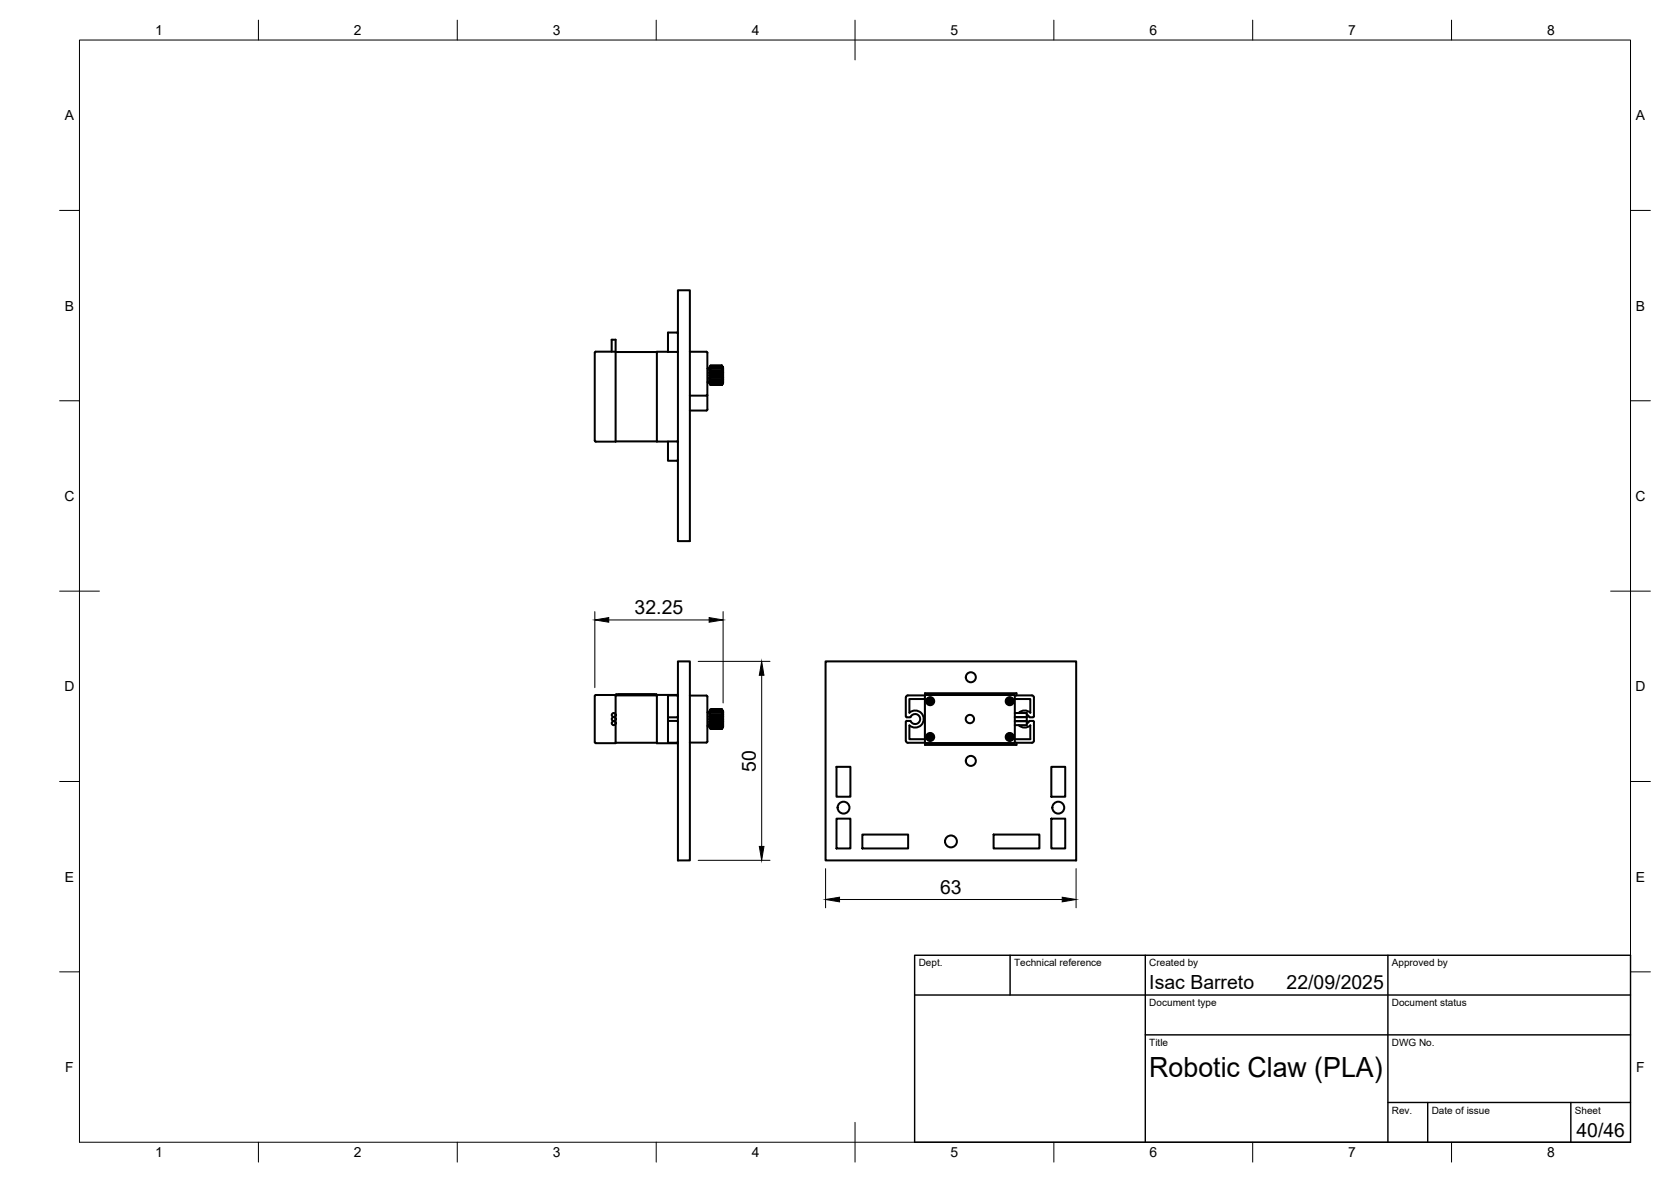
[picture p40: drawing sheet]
<svg xmlns="http://www.w3.org/2000/svg" width="420mm" height="297mm" viewBox="0 0 420 297" stroke-linecap="round" stroke-linejoin="round" font-family="sans-serif">
<defs><g id="words">
<text font-size="7" x="289" y="270.6">Robotic Claw (PLA)</text>
<g font-size="4.9">
<text x="159.6" y="154.3">32.25</text>
<text x="190.1" y="193.9" transform="rotate(-90 190.1 193.9)">50</text>
<text x="236.4" y="224.6">63</text>
<text x="289" y="248.5">Isac Barreto</text>
<text x="323.5" y="248.5">22/09/2025</text>
<text x="396.4" y="285.7">40/46</text>
</g>
<g font-size="3.5">
<text x="39" y="8.8">1</text>
<text x="89" y="8.8">2</text>
<text x="139" y="8.8">3</text>
<text x="189" y="8.8">4</text>
<text x="239" y="8.8">5</text>
<text x="289" y="8.8">6</text>
<text x="339" y="8.8">7</text>
<text x="389" y="8.8">8</text>
<text x="16.3" y="30.2">A</text>
<text x="411.3" y="30.2">A</text>
<text x="16.3" y="78">B</text>
<text x="411.3" y="78">B</text>
<text x="16.2" y="125.9">C</text>
<text x="411.2" y="125.9">C</text>
<text x="16.2" y="173.7">D</text>
<text x="411.2" y="173.7">D</text>
<text x="16.3" y="221.6">E</text>
<text x="411.3" y="221.6">E</text>
<text x="16.4" y="269.4">F</text>
<text x="411.4" y="269.4">F</text>
<text x="39" y="290.8">1</text>
<text x="89" y="290.8">2</text>
<text x="139" y="290.8">3</text>
<text x="189" y="290.8">4</text>
<text x="239" y="290.8">5</text>
<text x="289" y="290.8">6</text>
<text x="339" y="290.8">7</text>
<text x="389" y="290.8">8</text>
</g>
<g font-size="2.5">
<text x="231" y="242.9">Dept.</text>
<text x="255" y="242.9">Technical reference</text>
<text x="289" y="242.9">Created by</text>
<text x="350" y="242.9">Approved by</text>
<text x="289" y="252.8">Document type</text>
<text x="350" y="252.8">Document status</text>
<text x="289" y="262.9">Title</text>
<text x="350" y="262.9">DWG No.</text>
<text x="350" y="279.9">Rev.</text>
<text x="360" y="279.9">Date of issue</text>
<text x="396" y="279.9">Sheet</text>
</g>
</g></defs>
<!-- layer: Visible -->
<g fill="none" stroke="#000" stroke-width=".51">
<path d="M170.5 72.9h3v63.1h-3zM149.6 88.4h5.2v22.6h-5l-.2-.3zM153.8 88.4v-3h1v3M154.8 88.5h10.4M168 88.4h-2.8v22.6M170.5 83.8l-.3-.2h-2.2v4.8h2.5M173.5 88.4h4.1M177.6 88.4a1.69 1.69 0 0 1 .3 1.7v9.2l-4.4 .1M177.9 99.3v2.3a1.55 1.55 0 0 1-.3 1.6M177.9 96h.5M177.9 92.6h.5M178.4 93.7h3.4"/>
<path d="M178.4 94.3h3.4M178.4 94.9h3.4M178.6 91.9l-.2 .6zM178.6 96.7h2.9zM178.6 96.4h2.9v.1h-2.9zM178.6 95.3h2.9v.2h-2.9zM178.6 96h2.9v.1h-2.9zM178.6 94.6h2.9v.2h-2.9zM178.6 93.8h2.9v.3h-2.9zM178.6 93.1h2.9v.2h-2.9zM178.6 92.5h2.9v.2h-2.9zM178.6 92.1h2.9v.1h-2.9z"/>
<path d="M178.6 91.9h2.9zM178.6 96.7l-.2-.5 .2 .5M178.6 96.4l-.2-.5 .2 .6M178.6 95.5l-.2-.1v.5l.2 .2M178.6 95.3l-.2-.4v.5l.2 .6M178.6 94.8l-.2 .1M178.6 94.6l-.2-.3v.6M178.6 94.1l-.2 .2M178.6 93.8l-.2-.1v.6M178.6 93.3l-.2 .4M178.6 93.1l-.2 .1v.5M178.6 92.5l-.2 .2v.5l.2-.5"/>
<path d="M178.6 92.1l-.2 .6 .2-.5M181.5 96.7l.3-.5-.3 .5M181.5 96.4l.3-.5-.3 .6M181.5 95.3l.3-.4v.5l-.3 .1M181.5 96l.3-.6v.5l-.3 .2M181.5 94.6l.3-.3v.6l-.3-.1M181.5 93.8l.3-.1v.6l-.3-.2M181.5 93.1l.3 .1v.5l-.3-.4M181.5 92.5l.3 .2v.5l-.3-.5M181.5 92.1l.3 .6-.3-.5M181.5 91.9l.3 .6zM154.8 110.9l13.2 .1"/>
<path d="M170.5 111l-2.5-.1v4.9h2.2l.3-.3M173.5 103.2h4.1M149.6 174.7h5.2v12.1l-5-.1-.3-.2zM154.8 174.8h10.4M154.9 174.8v-.3h10.1v.3M155.5 174.5h9M170.5 166.2h3v50h-3zM170.5 175l-.3-.2h-2.2v5.5M170.5 174.6h-5.3v12.2h5.3M170.5 180l-.3 .2M173.5 174.8h4.1M177.6 174.8a1.69 1.69 0 0 1 .3 1.7v9.9"/>
<path d="M177.9 179h.5M178.6 178.5h2.9v.1h-2.9zM178.6 178.9h2.9v.2h-2.9zM178.6 178.3h2.9zM178.6 179.5h2.9v.2h-2.9zM178.6 178.6l-.2 1 .2-.5M178.6 178.5l-.2 .6 .2-.2M178.6 178.3l-.2 .6 .2-.6M178.6 179.5l-.2 .1v.5l.2-.4M181.5 178.5l.3 .6-.3-.5M181.5 178.9l.3 .2v.5l-.3-.5M181.5 178.3l.3 .6-.3-.6"/>
<path d="M181.5 179.5l.3 .1v.5l-.3-.4M207.6 166.2h63v50h-63zM227.8 175.3v4.7M227.8 180l.2 .2M232.6 175.7h-3.9v3.4a2.15 2.15 0 0 1 3 .1 2.15 2.15 0 0 1 0 3 2.15 2.15 0 0 1-3 .1v3.5h3.9M232.6 174.8v-.6h23v.6M232.6 174.8h-4.3l-.5 .2v.3M232.8 174.7h22.1M232.8 174.7l-.2 .2v11.6l.2 .2M232.8 174.6l-.1 .1M233.6 176h-.3v.4h.3M233.7 175.6h.4v.4h.4v.4h-.4v.4h-.4l-.1-.4"/>
<path d="M233.7 175.7l-.1 .7M233.7 176h.4M233.7 175.6v.1M233.8 174.7v-.2h20.1v.2M234.1 176v.4l-.4 .1M234.4 174.5h19M253.6 176l.1 .5 .4-.1v-.4M253.7 175.7l-.1 .3h-.3v.4h.3l.1 .4h.4l.1-.4M253.7 175.6h.4l.1 .4M253.7 176h.4M253.7 175.6v.1M254.2 176h.3v.4h-.3"/>
<path d="M254.9 174.6l.2 .1M254.9 174.7l.3 .2v11.6l-.3 .2M255.1 174.8h4.4l.4 .2 .1 5M255.2 179.2h3v1M255.2 175.7h3.9v3.4M258.2 179.6l.8 .6M259.1 179.1a2.15 2.15 0 0 0-3 .1M260 180l-.3 .2M154.8 186.7h10.4M168 180.3v.9M168 181.2v5.5h2.2l.3-.3M168 181.2h2.2l.3 .2"/>
<path d="M168 180.3h2.2M173.5 186.6h4.1M177.9 186.3l-.3 .3M177.9 182.4h.5M178.4 182.6l.2 .5zM178.4 180.1v.6M178.4 180.1l.2 .1M178.4 180.1h3.4M178.4 181.3h3.4M178.6 183.1h2.9zM178.6 182.8h2.9v.2h-2.9zM178.6 182.4h2.9v.1h-2.9z"/>
<path d="M178.6 181.7h2.9v.2h-2.9zM178.6 181h2.9v.2h-2.9zM178.6 182.8l-.2-.5 .2 .7M178.6 182.4l-.2-.6v.5l.2 .2M178.6 181.7l-.2-.4v.5l.2 .1M178.6 181.2l-.2 .1M178.6 181l-.2-.3v.6M178.6 180.2h2.9v.3h-2.9zM178.6 180.5l-.2 .2M181.5 182.8l.3-.5-.3 .7M181.5 182.4l.3-.6v.5l-.3 .2M181.5 181.7l.3-.4v.5l-.3 .1"/>
<path d="M181.5 181l.3-.3v.6l-.3-.1M181.5 180.5l.3 .2h-3.4M181.8 182.6l-.3 .5zM181.8 180.1v.6M181.8 180.1l-.3 .1M210.3 192.7h3.5v7.5h-3.5zM227.8 181.4v4.8M227.8 186.2l.2 .4 .3 .1h4.3M228 180.3h.8M228.8 180.2a1.3 1.3 0 0 1 2.2-.4 1.3 1.3 0 0 1-.6 2.1l-.9-.1-.7-.6h-.8l-.2 .2M232.6 186.7v.5h23v-.5M232.7 186.7l.1 .1"/>
<path d="M232.8 186.8h22.1M233.6 185h-.3v.4h.3M233.6 185.4l.1 .1M233.7 185.5v.3h.4v-.3M233.7 184.9l-.1 .5M233.7 184.7v.2M233.7 185.5h.4M233.7 185h.4M233.7 184.7l.4-.1v.3M234.1 184.9l.4 .1v.4l-.4 .1M234.1 185v.4M253.6 185v.4"/>
<path d="M253.7 185.5v.3h.4v-.3M253.7 184.9l-.4 .1v.4l.4 .1M253.7 184.7v.2M253.7 185.5h.4M253.7 185h.4M253.7 184.7l.4-.1v.3M254.1 184.9l.1 .1M254.1 185v.4M254.2 185h.3v.4h-.3M254.2 185.4l-.1 .1M255.1 186.7l-.2 .1M255.2 181.2h3"/>
<path d="M255.2 180.2h3M255.5 181.2h.1M255.5 180.2h.1M256.1 182.2a2.15 2.15 0 0 0 3 .1M256.5 181.2h.1M256.5 180.2h.1M258.2 181.2v1h-3M258.2 180.2v1M259 181.2h.7l.3 .2v4.8M259 180.3h.7M259 181.2l-.8 .6M259.1 182.3v3.5h-3.9"/>
<path d="M260 186.2l-.3 .4-.2 .1h-4.4M264.4 192.7h3.4v7.5h-3.4zM210.3 205.7h3.5v7.5h-3.5zM216.8 209.7h11.5v3.5h-11.5zM249.8 209.7h11.5v3.5h-11.5zM264.4 205.7h3.4v7.5h-3.4z"/>
<circle cx="154.3" cy="179.7" r=".5"/>
<circle cx="233.9" cy="176.2" r="1.01"/>
<circle cx="233.9" cy="176.2" r=".88"/>
<circle cx="244.1" cy="170.2" r="1.26"/>
<circle cx="253.9" cy="176.2" r="1.01"/>
<circle cx="253.9" cy="176.2" r=".88"/>
<circle cx="154.3" cy="180.7" r=".5"/>
<circle cx="154.3" cy="181.7" r=".5"/>
<circle cx="233.9" cy="185.2" r="1.01"/>
<circle cx="233.9" cy="185.2" r=".88"/>
<circle cx="243.9" cy="180.7" r="1.05"/>
<circle cx="244.1" cy="191.2" r="1.26"/>
<circle cx="253.9" cy="185.2" r="1.01"/>
<circle cx="253.9" cy="185.2" r=".88"/>
<circle cx="212.1" cy="203" r="1.49"/>
<circle cx="239.1" cy="211.5" r="1.49"/>
<circle cx="266.1" cy="203" r="1.49"/>
</g>
<!-- layer: BORDER -->
<g fill="none" stroke="#000" stroke-width=".25">
<path d="M20 10.1h390v276.9h-390zM65 5.1v5M115 5.1v5M165 5.1v5M215 5.1v10M265 5.1v5M315 5.1v5M365 5.1v5M15 52.9h5M410 52.9h5M15 100.7h5M410 100.7h5"/>
<path d="M15 148.6h10M405 148.6h10M15 196.4h5M410 196.4h5M15 244.2h5M410 244.2h5M65 287v5M115 287v5M165 287v5M215 282.1v9.9M265 287v5M315 287v5"/>
<path d="M365 287v5"/>
</g>
<!-- layer: TITLEBLOCK -->
<path d="M230 240.1h180v46.9h-180zM230 250h180M254 240.1v9.9M288 240.1v46.9M349 240.1v46.9M288 260.1h122M349 277.1h61M359 277.1v9.9M395 277.1v9.9" fill="none" stroke="#000" stroke-width=".36"/>
<!-- layer: FD_Dimensions -->
<path d="M149.6 153.7v19.1M153.1 155.8h25.2M181.8 153.7v23M175.6 166.2h18M191.5 169.7v43M175.6 216.2h18M207.6 218.3v9.8M270.6 218.3v9.8M211.1 226h56" fill="none" stroke="#000" stroke-width=".25"/>
<path d="M149.6 155.8l3.5-.6v1.2zM178.3 155.2l3.5 .6-3.5 .6zM191.5 166.2l.6 3.5h-1.2zM190.9 212.7h1.2l-.6 3.5zM207.6 226l3.5-.5v1.1zM267.1 225.5l3.5 .5-3.5 .6z" fill="#000" stroke="#000" stroke-width=".25"/>
<use href="#words"/>
</svg>
